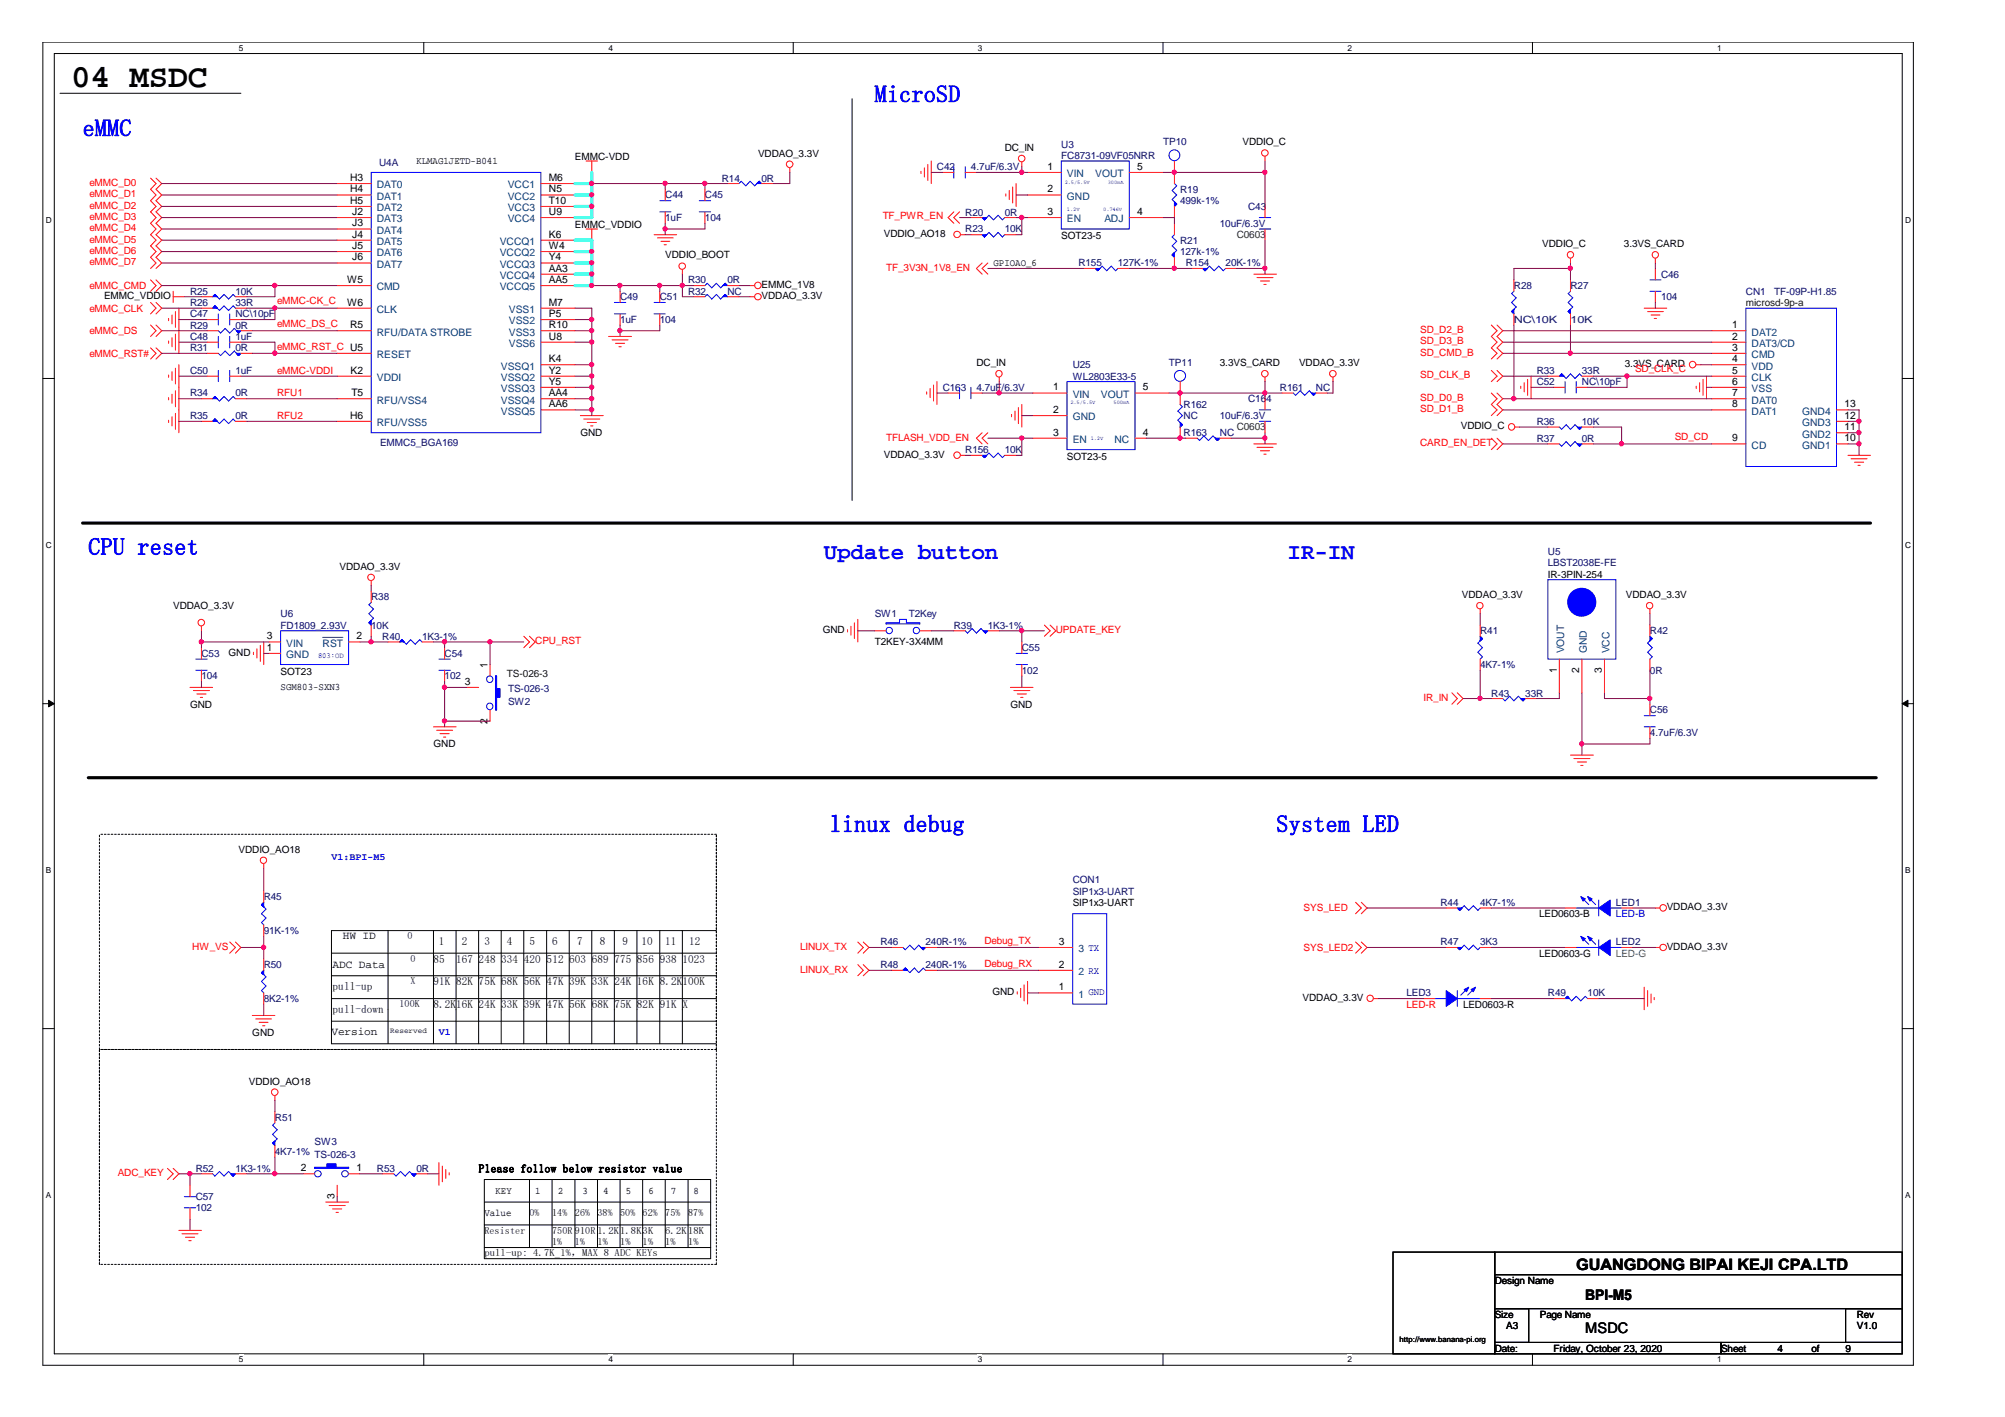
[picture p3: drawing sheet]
<svg xmlns="http://www.w3.org/2000/svg" width="297mm" height="210mm" viewBox="0 0 297 210" stroke-linecap="round" stroke-linejoin="round" font-family="sans-serif">
<defs><g id="words">
<text font-size="4.8" x="10.5" y="12.8">04 MSDC</text>
<g font-size="3.5" fill="#00f">
<text x="129.6" y="15.1">MicroSD</text>
<text x="12.2" y="20.2">eMMC</text>
<text x="13.1" y="82.2">CPU reset</text>
<text x="122.9" y="123.2">linux debug</text>
<text x="189.1" y="123.2">System LED</text>
</g>
<g font-size="3.3" fill="#00f">
<text x="122" y="82.8">Update button</text>
<text x="190.8" y="82.8">IR-IN</text>
</g>
<text font-size="2.3" x="233.5" y="188.1">GUANGDONG BIPAI KEJI CPA.LTD</text>
<g font-size="2.2">
<text x="234.9" y="197.5">MSDC</text>
<text x="234.9" y="192.5">BPI-M5</text>
</g>
<g font-size="1.7">
<text x="49.3" y="143.4">ADC Data</text>
<text x="50.8" y="139.2">HW ID</text>
<text x="64.2" y="142.6">85</text>
<text x="65" y="140">1</text>
<text x="67.6" y="142.6">167</text>
<text x="68.4" y="140">2</text>
<text x="70.9" y="142.6">248</text>
<text x="71.8" y="140">3</text>
<text x="74.3" y="142.6">334</text>
<text x="75.1" y="140">4</text>
<text x="77.6" y="142.6">420</text>
<text x="78.4" y="140">5</text>
<text x="81" y="142.6">512</text>
<text x="81.8" y="140">6</text>
<text x="84.3" y="142.6">603</text>
<text x="85.5" y="140">7</text>
<text x="87.7" y="142.6">689</text>
<text x="88.9" y="140">8</text>
<text x="91" y="142.6">775</text>
<text x="92.2" y="140">9</text>
<text x="94.4" y="142.6">856</text>
<text x="95" y="140">10</text>
<text x="97.7" y="142.6">938</text>
<text x="98.6" y="140">11</text>
<text x="101.1" y="142.6">1023</text>
<text x="102.1" y="140">12</text>
<text x="49.3" y="146.7">pull-up</text>
<text x="64.2" y="149.4">8.2K16K 24K 33K 39K 47K 56K 68K 75K 82K 91K X</text>
<text x="64.2" y="146">91K 82K 75K 68K 56K 47K 39K 33K 24K 16K 8.2K100K</text>
<text x="49.1" y="153.3">Version</text>
<text x="49.3" y="150">pull-down</text>
<text x="70.9" y="173.7">Please follow below resistor value</text>
</g>
<g font-size="1.5">
<text x="85.2" y="23.7">EMMC-VDD</text>
<text x="112.3" y="23.2">VDDAO_3.3V</text>
<text x="148.8" y="22.4">DC_IN</text>
<text x="184.1" y="21.5">VDDIO_C</text>
<text x="51.9" y="26.8">H3</text>
<text x="51.9" y="28.5">H4</text>
<text x="61.7" y="24.2">KLMAG1JETD-B041</text>
<text x="81.3" y="26.8">M6</text>
<text x="81.3" y="28.5">N5</text>
<text x="155.2" y="25.2">1</text>
<text x="155.2" y="28.5">2</text>
<text x="168.5" y="25.2">5</text>
<text x="51.9" y="30.2">H5</text>
<text x="52.2" y="31.8">J2</text>
<text x="52.2" y="33.5">J3</text>
<text x="52.2" y="35.2">J4</text>
<text x="81.3" y="35.2">K6</text>
<text x="81.3" y="30.2">T10</text>
<text x="81.3" y="31.8">U9</text>
<text x="85.2" y="33.8">EMMC_VDDIO</text>
<text x="130.9" y="35.1">VDDIO_AO18</text>
<text x="155.2" y="31.8">3</text>
<text x="157.2" y="35.4">SOT23-5</text>
<text x="168.5" y="31.8">4</text>
<text x="51.4" y="41.9">W5</text>
<text x="52.2" y="36.9">J5</text>
<text x="52.2" y="38.6">J6</text>
<text x="81.3" y="36.9">W4</text>
<text x="81.3" y="38.6">Y4</text>
<text x="81.3" y="40.2">AA3</text>
<text x="81.3" y="41.9">AA5</text>
<text x="98.6" y="38.3">VDDIO_BOOT</text>
<text x="147.2" y="39.3">GPIOAO_6</text>
<text x="228.5" y="36.6">VDDIO_C</text>
<text x="240.6" y="36.6">3.3VS_CARD</text>
<text x="15.4" y="44.3">EMMC_VDDIO</text>
<text x="51.4" y="45.3">W6</text>
<text x="81.3" y="45.3">M7</text>
<text x="81.3" y="47">P5</text>
<text x="112.8" y="42.6">EMMC_1V8</text>
<text x="112.8" y="44.3">VDDAO_3.3V</text>
<text x="51.9" y="48.6">R5</text>
<text x="81.3" y="53.7">K4</text>
<text x="81.3" y="48.6">R10</text>
<text x="81.3" y="50.3">U8</text>
<text x="256.6" y="48.6">1</text>
<text x="256.6" y="50.3">2</text>
<text x="256.6" y="52">3</text>
<text x="256.6" y="53.7">4</text>
<text x="51.9" y="55.3">K2</text>
<text x="52.1" y="58.7">T5</text>
<text x="81.3" y="55.3">Y2</text>
<text x="81.3" y="57">Y5</text>
<text x="81.3" y="58.7">AA4</text>
<text x="144.7" y="54.2">DC_IN</text>
<text x="156" y="57.8">1</text>
<text x="169.3" y="57.8">5</text>
<text x="180.7" y="54.2">3.3VS_CARD</text>
<text x="192.4" y="54.2">VDDAO_3.3V</text>
<text x="240.7" y="54.4">3.3VS_CARD</text>
<text x="256.6" y="55.3">5</text>
<text x="256.6" y="57">6</text>
<text x="256.6" y="58.7">7</text>
<text x="51.9" y="62">H6</text>
<text x="81.3" y="60.3">AA6</text>
<text x="86" y="64.6">GND</text>
<text x="156" y="61.2">2</text>
<text x="156" y="64.5">3</text>
<text x="169.3" y="64.5">4</text>
<text x="216.4" y="63.6">VDDIO_C</text>
<text x="256.6" y="60.3">8</text>
<text x="256.6" y="65.4">9</text>
<text x="273.3" y="65.4">10</text>
<text x="273.3" y="63.7">11</text>
<text x="273.3" y="62">12</text>
<text x="273.3" y="60.3">13</text>
<text x="130.9" y="67.8">VDDAO_3.3V</text>
<text x="158.1" y="68.1">SOT23-5</text>
<text x="50.3" y="84.4">VDDAO_3.3V</text>
<text x="216.6" y="88.6">VDDAO_3.3V</text>
<text x="229.3" y="85.6">IR-3PIN-254</text>
<text x="240.9" y="88.6">VDDAO_3.3V</text>
<text x="25.7" y="90.3">VDDAO_3.3V</text>
<text x="39.5" y="94.7">3</text>
<text x="52.8" y="94.7">2</text>
<text x="121.9" y="93.8">GND</text>
<text x="129.6" y="95.6">T2KEY-3X4MM</text>
<text x="33.9" y="97.1">GND</text>
<text x="39.5" y="96.4">1</text>
<text x="41.6" y="100">SOT23</text>
<text x="68.9" y="101.4">3</text>
<text x="72.2" y="98.9" transform="rotate(-90 72.2 98.9)">1</text>
<text x="230.6" y="99.7" transform="rotate(-90 230.6 99.7)">1</text>
<text x="234" y="99.7" transform="rotate(-90 234 99.7)">2</text>
<text x="237.3" y="99.7" transform="rotate(-90 237.3 99.7)">3</text>
<text x="28.2" y="104.8">GND</text>
<text x="41.6" y="102.2">SGM803-SXN3</text>
<text x="72.2" y="107.2" transform="rotate(-90 72.2 107.2)">2</text>
<text x="149.7" y="104.8">GND</text>
<text x="64.2" y="110.7">GND</text>
<text x="35.3" y="126.3">VDDIO_AO18</text>
<text x="158.9" y="134.2">SIP1x3-UART</text>
<text x="228" y="135.9">LED0603-B</text>
<text x="246.9" y="134.8">VDDAO_3.3V</text>
<text x="60.4" y="139.1">0</text>
<text x="60.8" y="142.5">0</text>
<text x="156.9" y="143.4">2</text>
<text x="156.9" y="140">3</text>
<text x="228" y="141.7">LED0603-G</text>
<text x="246.9" y="140.7">VDDAO_3.3V</text>
<text x="59.2" y="149.2">100K</text>
<text x="60.8" y="145.8">X</text>
<text x="147" y="147.4">GND</text>
<text x="156.9" y="146.7">1</text>
<text x="193" y="148.3">VDDAO_3.3V</text>
<text x="216.7" y="149.3">LED0603-R</text>
<text x="37.4" y="153.5">GND</text>
<text x="36.9" y="160.7">VDDIO_AO18</text>
<text x="44.6" y="173.5">2</text>
<text x="52.8" y="173.5">1</text>
<text x="49.6" y="177.6" transform="rotate(-90 49.6 177.6)">3</text>
<text x="73.4" y="176.8">KEY</text>
<text x="79.3" y="176.8">1</text>
<text x="82.6" y="176.8">2</text>
<text x="86.3" y="176.8">3</text>
<text x="89.4" y="176.8">4</text>
<text x="92.7" y="176.8">5</text>
<text x="96.1" y="176.8">6</text>
<text x="99.4" y="176.8">7</text>
<text x="102.7" y="176.8">8</text>
<text x="71.8" y="182.7">Resister</text>
<text x="71.8" y="180.1">Value</text>
<text x="78.4" y="180.2">0%</text>
<text x="81.8" y="180.2">14%</text>
<text x="81.8" y="182.7">750R</text>
<text x="81.8" y="184.4">1%</text>
<text x="85.2" y="182.7">910R</text>
<text x="85.2" y="184.4">1%</text>
<text x="85.2" y="180.2">26%</text>
<text x="88.5" y="182.7">1.2K</text>
<text x="88.5" y="184.4">1%</text>
<text x="88.5" y="180.2">38%</text>
<text x="91.9" y="180.2">50%</text>
<text x="91.9" y="182.7">1.8K</text>
<text x="91.9" y="184.4">1%</text>
<text x="95.2" y="182.7">3K</text>
<text x="95.2" y="184.4">1%</text>
<text x="95.2" y="180.2">62%</text>
<text x="98.6" y="182.7">6.2K</text>
<text x="98.6" y="184.4">1%</text>
<text x="98.6" y="180.2">75%</text>
<text x="101.9" y="180.2">87%</text>
<text x="101.9" y="182.7">18K</text>
<text x="101.9" y="184.4">1%</text>
<text x="71.8" y="186.1">pull-up: 4.7K_1%，MAX 8 ADC KEYs</text>
<text x="221.4" y="190.2">Design Name</text>
<text x="221.4" y="195.2">Size</text>
<text x="223.1" y="196.9">A3</text>
<text x="228.1" y="195.2">Page Name</text>
<text x="275.1" y="195.2">Rev</text>
<text x="275.1" y="196.9">V1.0</text>
<text x="221.4" y="200.2">Date:</text>
<text x="230.2" y="200.2">Friday, October 23, 2020</text>
<text x="255" y="200.2">Sheet</text>
<text x="263.4" y="200.2">4</text>
<text x="268.4" y="200.2">of</text>
<text x="273.4" y="200.2">9</text>
</g>
<g font-size="1.5" fill="#000080">
<text x="157.2" y="21.9">U3</text>
<text x="157.2" y="23.6">FC8731-09VF05NRR</text>
<text x="172.3" y="21.5">TP10</text>
<text x="56.2" y="24.5">U4A</text>
<text x="98.6" y="29.4">C44</text>
<text x="104.4" y="29.4">C45</text>
<text x="106.9" y="26.9">R14</text>
<text x="112.8" y="26.9">0R</text>
<text x="138.8" y="25.2">C42</text>
<text x="143.8" y="25.2">4.7uF/6.3V</text>
<text x="174.8" y="28.5">R19</text>
<text x="98.6" y="32.7">1uF</text>
<text x="104.4" y="32.7">104</text>
<text x="143" y="31.9">R20</text>
<text x="143" y="34.4">R23</text>
<text x="148.8" y="31.9">0R</text>
<text x="148.8" y="34.4">10K</text>
<text x="174.8" y="30.2">499k-1%</text>
<text x="180.7" y="33.6">10uF/6.3V</text>
<text x="184.9" y="31.1">C43</text>
<text x="101.9" y="42">R30</text>
<text x="107.8" y="42">0R</text>
<text x="159.8" y="39.5">R155</text>
<text x="165.6" y="39.5">127K-1%</text>
<text x="174.8" y="36.1">R21</text>
<text x="174.8" y="37.8">127k-1%</text>
<text x="175.7" y="39.5">R154</text>
<text x="181.6" y="39.5">20K-1%</text>
<text x="246.1" y="41.1">C46</text>
<text x="28.2" y="47">C47</text>
<text x="28.2" y="45.3">R26</text>
<text x="28.2" y="43.7">R25</text>
<text x="34.9" y="47">NC\10pF</text>
<text x="34.9" y="45.3">33R</text>
<text x="34.9" y="43.7">10K</text>
<text x="91.9" y="44.5">C49</text>
<text x="91.9" y="47.9">1uF</text>
<text x="97.7" y="44.5">C51</text>
<text x="97.7" y="47.9">104</text>
<text x="101.9" y="43.7">R32</text>
<text x="107.8" y="43.7">NC</text>
<text x="224.3" y="42.8">R28</text>
<text x="224.3" y="47.9">NC\10K</text>
<text x="232.7" y="42.8">R27</text>
<text x="232.7" y="47.9">10K</text>
<text x="246.1" y="44.5">104</text>
<text x="258.7" y="43.7">CN1</text>
<text x="262.8" y="43.7">TF-09P-H1.85</text>
<text x="28.2" y="48.7">R29</text>
<text x="28.2" y="52">R31</text>
<text x="28.2" y="50.3">C48</text>
<text x="34.9" y="48.7">0R</text>
<text x="34.9" y="52">0R</text>
<text x="34.9" y="50.3">1uF</text>
<text x="28.2" y="55.4">C50</text>
<text x="28.2" y="58.7">R34</text>
<text x="34.9" y="55.4">1uF</text>
<text x="34.9" y="58.7">0R</text>
<text x="139.7" y="57.9">C163</text>
<text x="144.7" y="57.9">4.7uF/6.3V</text>
<text x="158.9" y="54.5">U25</text>
<text x="158.9" y="56.2">WL2803E33-5</text>
<text x="173.2" y="54.2">TP11</text>
<text x="184.9" y="59.6">C164</text>
<text x="189.6" y="57.9">R161</text>
<text x="194.9" y="57.9">NC</text>
<text x="227.7" y="57.1">C52</text>
<text x="227.7" y="55.4">R33</text>
<text x="234.4" y="57.1">NC\10pF</text>
<text x="234.4" y="55.4">33R</text>
<text x="28.2" y="62.1">R35</text>
<text x="34.9" y="62.1">0R</text>
<text x="175.3" y="60.4">R162</text>
<text x="175.3" y="62.1">NC</text>
<text x="175.3" y="64.6">R163</text>
<text x="180.7" y="62.1">10uF/6.3V</text>
<text x="180.7" y="64.6">NC</text>
<text x="227.7" y="62.9">R36</text>
<text x="227.7" y="65.5">R37</text>
<text x="234.4" y="62.9">10K</text>
<text x="234.4" y="65.5">0R</text>
<text x="56.3" y="66.1">EMMC5_BGA169</text>
<text x="143" y="67.1">R156</text>
<text x="148.8" y="67.1">10K</text>
<text x="229.3" y="82.2">U5</text>
<text x="229.3" y="83.9">LBST2038E-FE</text>
<text x="55" y="88.9">R38</text>
<text x="41.6" y="91.4">U6</text>
<text x="41.6" y="93.1">FD1809_2.93V</text>
<text x="55" y="93.1">10K</text>
<text x="56.6" y="94.8">R40</text>
<text x="62.5" y="94.8">1K3-1%</text>
<text x="129.6" y="91.4">SW1</text>
<text x="134.6" y="91.4">T2Key</text>
<text x="141.3" y="93.1">R39</text>
<text x="146.3" y="93.1">1K3-1%</text>
<text x="219.3" y="94">R41</text>
<text x="244.4" y="94">R42</text>
<text x="29.8" y="97.3">C53</text>
<text x="29.8" y="100.6">104</text>
<text x="65.9" y="97.3">C54</text>
<text x="65.9" y="100.6">102</text>
<text x="151.4" y="96.4">C55</text>
<text x="151.4" y="99.8">102</text>
<text x="219.3" y="99">4K7-1%</text>
<text x="244.4" y="99.8">0R</text>
<text x="75.3" y="104.5">SW2</text>
<text x="75.3" y="102.5">TS-026-3</text>
<text x="220.9" y="103.2">R43</text>
<text x="226" y="103.2">33R</text>
<text x="244.4" y="105.7">C56</text>
<text x="244.4" y="109">4.7uF/6.3V</text>
<text x="158.9" y="130.8">CON1</text>
<text x="39.1" y="133.3">R45</text>
<text x="158.9" y="132.5">SIP1x3-UART</text>
<text x="213.4" y="134.2">R44</text>
<text x="219.3" y="134.2">4K7-1%</text>
<text x="239.4" y="134.2">LED1</text>
<text x="39.1" y="138.4">91K-1%</text>
<text x="39.1" y="143.4">R50</text>
<text x="130.4" y="143.4">R48</text>
<text x="130.4" y="140.1">R46</text>
<text x="137.1" y="143.4">240R-1%</text>
<text x="137.1" y="140.1">240R-1%</text>
<text x="213.4" y="140.1">R47</text>
<text x="219.3" y="140.1">3K3</text>
<text x="239.4" y="140.1">LED2</text>
<text x="39.1" y="148.4">8K2-1%</text>
<text x="208.4" y="147.6">LED3</text>
<text x="229.3" y="147.6">R49</text>
<text x="235.2" y="147.6">10K</text>
<text x="40.7" y="166">R51</text>
<text x="29" y="173.6">R52</text>
<text x="34.9" y="173.6">1K3-1%</text>
<text x="40.7" y="171">4K7-1%</text>
<text x="46.6" y="169.6">SW3</text>
<text x="46.6" y="171.5">TS-026-3</text>
<text x="55.8" y="173.6">R53</text>
<text x="61.7" y="173.6">0R</text>
<text x="29" y="177.8">C57</text>
<text x="29" y="179.4">102</text>
</g>
<g font-size="1.5" fill="#f00">
<text x="13.3" y="27.6">eMMC_D0</text>
<text x="13.3" y="29.2">eMMC_D1</text>
<text x="13.3" y="30.9">eMMC_D2</text>
<text x="13.3" y="32.6">eMMC_D3</text>
<text x="13.3" y="34.3">eMMC_D4</text>
<text x="13.3" y="36">eMMC_D5</text>
<text x="130.8" y="32.4">TF_PWR_EN</text>
<text x="13.3" y="37.6">eMMC_D6</text>
<text x="13.3" y="39.3">eMMC_D7</text>
<text x="131.3" y="40.1">TF_3V3N_1V8_EN</text>
<text x="13.3" y="46.2">eMMC_CLK</text>
<text x="13.3" y="42.8">eMMC_CMD</text>
<text x="41.1" y="45.1">eMMC-CK_C</text>
<text x="13.3" y="49.5">eMMC_DS</text>
<text x="13.3" y="52.9">eMMC_RST#</text>
<text x="41.1" y="48.4">eMMC_DS_C</text>
<text x="41.1" y="51.8">eMMC_RST_C U5</text>
<text x="210.4" y="49.3">SD_D2_B</text>
<text x="210.4" y="51">SD_D3_B</text>
<text x="210.4" y="52.7">SD_CMD_B</text>
<text x="41.1" y="55.4">eMMC-VDDI</text>
<text x="41.1" y="58.7">RFU1</text>
<text x="210.4" y="56.1">SD_CLK_B</text>
<text x="210.4" y="59.4">SD_D0_B</text>
<text x="242.2" y="55.2">SD_CLK_C</text>
<text x="41.1" y="62.1">RFU2</text>
<text x="131.3" y="65.3">TFLASH_VDD_EN</text>
<text x="210.4" y="61.1">SD_D1_B</text>
<text x="248.1" y="65.2">SD_CD</text>
<text x="210.4" y="66.1">CARD_EN_DET</text>
<text x="79.3" y="95.4">CPU_RST</text>
<text x="156.4" y="93.8">UPDATE_KEY</text>
<text x="210.9" y="103.8">IR_IN</text>
<text x="193.1" y="135">SYS_LED</text>
<text x="28.5" y="140.7">HW_VS</text>
<text x="118.5" y="140.7">LINUX_TX</text>
<text x="145.8" y="139.8">Debug_TX</text>
<text x="145.8" y="143.2">Debug_RX</text>
<text x="193.1" y="140.9">SYS_LED2</text>
<text x="118.5" y="144.1">LINUX_RX</text>
<text x="208.4" y="149.3">LED-R</text>
<text x="17.4" y="174.3">ADC_KEY</text>
</g>
<g font-size="1.5" fill="#004080">
<text x="55.8" y="27.9">DAT0</text>
<text x="55.8" y="29.6">DAT1</text>
<text x="75.2" y="27.9">VCC1</text>
<text x="75.2" y="29.6">VCC2</text>
<text x="158.1" y="26.3">VIN</text>
<text x="158.1" y="29.6">GND</text>
<text x="162.3" y="26.3">VOUT</text>
<text x="55.8" y="31.3">DAT2</text>
<text x="55.8" y="32.9">DAT3</text>
<text x="55.8" y="34.6">DAT4</text>
<text x="75.2" y="31.3">VCC3</text>
<text x="75.2" y="32.9">VCC4</text>
<text x="158.1" y="32.9">EN</text>
<text x="163.6" y="32.9">ADJ</text>
<text x="55.8" y="36.3">DAT5</text>
<text x="55.8" y="38">DAT6</text>
<text x="55.8" y="39.7">DAT7</text>
<text x="74" y="36.3">VCCQ1</text>
<text x="74" y="38">VCCQ2</text>
<text x="74" y="39.7">VCCQ3</text>
<text x="74" y="41.3">VCCQ4</text>
<text x="55.8" y="43">CMD</text>
<text x="55.8" y="46.4">CLK</text>
<text x="74" y="43">VCCQ5</text>
<text x="75.4" y="46.4">VSS1</text>
<text x="55.8" y="49.7">RFU/DATA STROBE</text>
<text x="55.8" y="53.1">RESET</text>
<text x="75.4" y="48.1">VSS2</text>
<text x="75.4" y="49.7">VSS3</text>
<text x="75.4" y="51.4">VSS6</text>
<text x="259.5" y="49.7">DAT2</text>
<text x="259.5" y="51.4">DAT3/CD</text>
<text x="259.5" y="53.1">CMD</text>
<text x="55.8" y="56.4">VDDI</text>
<text x="55.8" y="59.8">RFU/VSS4</text>
<text x="74.2" y="54.8">VSSQ1</text>
<text x="74.2" y="56.4">VSSQ2</text>
<text x="74.2" y="58.1">VSSQ3</text>
<text x="74.2" y="59.8">VSSQ4</text>
<text x="158.9" y="58.9">VIN</text>
<text x="163.1" y="58.9">VOUT</text>
<text x="259.5" y="54.8">VDD</text>
<text x="259.5" y="56.4">CLK</text>
<text x="259.5" y="58.1">VSS</text>
<text x="259.5" y="59.8">DAT0</text>
<text x="55.8" y="63.1">RFU/VSS5</text>
<text x="74.2" y="61.4">VSSQ5</text>
<text x="158.9" y="62.3">GND</text>
<text x="158.9" y="65.6">EN</text>
<text x="165.1" y="65.6">NC</text>
<text x="259.5" y="61.4">DAT1</text>
<text x="267" y="64.8">GND2</text>
<text x="267" y="63.1">GND3</text>
<text x="267" y="61.4">GND4</text>
<text x="259.5" y="66.5">CD</text>
<text x="267" y="66.5">GND1</text>
<text x="42.4" y="95.8">VIN</text>
<text x="47.8" y="95.8">RST</text>
<text x="42.4" y="97.5">GND</text>
<text x="231.7" y="96.8" transform="rotate(-90 231.7 96.8)">VOUT</text>
<text x="235.1" y="96.8" transform="rotate(-90 235.1 96.8)">GND</text>
<text x="238.4" y="96.8" transform="rotate(-90 238.4 96.8)">VCC</text>
<text x="159.8" y="141.1">3 TX</text>
<text x="159.8" y="147.8">1 GND</text>
<text x="159.8" y="144.5">2 RX</text>
</g>
<g font-size="1.5" fill="#008000">
<text x="183.2" y="35.3">C0603</text>
<text x="183.2" y="63.8">C0603</text>
</g>
<g font-size="1.5" fill="#004000">
<text x="258.7" y="45.3">microsd-9p-a</text>
<text x="75.1" y="100.3">TS-026-3</text>
</g>
<g font-size="1.5" fill="#00f">
<text x="49.1" y="127.4">V1:BPI-M5</text>
<text x="239.4" y="135.9">LED-B</text>
<text x="65" y="153.3">V1</text>
</g>
<text font-size="1.5" fill="#0f0" x="239.4" y="141.7">LED-G</text>
<g font-size="1.2">
<text x="35.4" y="7.5">5</text>
<text x="90.1" y="7.5">4</text>
<text x="144.9" y="7.5">3</text>
<text x="199.6" y="7.5">2</text>
<text x="254.4" y="7.5">1</text>
<text x="6.8" y="33.1">D</text>
<text x="282.2" y="33.1">D</text>
<text x="6.8" y="81.2">C</text>
<text x="282.2" y="81.2">C</text>
<text x="6.8" y="129.4">B</text>
<text x="282.2" y="129.4">B</text>
<text x="6.8" y="177.5">A</text>
<text x="282.2" y="177.5">A</text>
<text x="35.4" y="201.8">5</text>
<text x="90.1" y="201.8">4</text>
<text x="144.9" y="201.8">3</text>
<text x="199.6" y="201.8">2</text>
<text x="254.4" y="201.8">1</text>
</g>
<text font-size="1.1" fill="#00f" x="47.1" y="97.4">803:OD</text>
<g font-size="1.1">
<text x="57.8" y="153.1">Reserved</text>
<text x="207.3" y="198.8">http://www.banana-pi.org</text>
</g>
<g font-size=".8" fill="#00f">
<text x="157.7" y="27.2">2.5/5.5V</text>
<text x="164.1" y="27.2">300mA</text>
<text x="158.1" y="31.3">1.2V</text>
<text x="163.4" y="31.3">0.746V</text>
<text x="158.6" y="59.9">2.5/5.5V</text>
<text x="165" y="59.9">500mA</text>
<text x="161.6" y="65.2">1.2V</text>
</g>
</g></defs>
<path d="M6.3 6.2h277.2v196h-277.2zM8 7.9h273.8v192.6h-273.8z" fill="none" stroke="#000" stroke-width=".15"/>
<g fill="#fff">
<path d="M35.4 6.4h.6v1.4h-.6z"/>
<path d="M35.4 200.7h.6v1.4h-.6z"/>
</g>
<path d="M62.8 6.2v1.7M62.8 200.5v1.7" fill="none" stroke="#000" stroke-width=".15"/>
<g fill="#fff">
<path d="M90.1 6.4h.7v1.4h-.7z"/>
<path d="M90.1 200.7h.7v1.4h-.7z"/>
</g>
<path d="M117.5 6.2v1.7M117.5 200.5v1.7" fill="none" stroke="#000" stroke-width=".15"/>
<g fill="#fff">
<path d="M144.9 6.4h.6v1.4h-.6z"/>
<path d="M144.9 200.7h.6v1.4h-.6z"/>
</g>
<path d="M172.3 6.2v1.7M172.3 200.5v1.7" fill="none" stroke="#000" stroke-width=".15"/>
<g fill="#fff">
<path d="M199.6 6.4h.7v1.4h-.7z"/>
<path d="M199.6 200.7h.7v1.4h-.7z"/>
</g>
<path d="M227 6.2v1.7M227 200.5v1.7" fill="none" stroke="#000" stroke-width=".15"/>
<g fill="#fff">
<path d="M254.4 6.4h.6v1.4h-.6z"/>
<path d="M254.4 200.7h.6v1.4h-.6z"/>
<path d="M6.8 31.9h.8v1.4h-.8z"/>
<path d="M282.2 31.9h.9v1.4h-.9z"/>
<path d="M6.8 80.1h.8v1.4h-.8z"/>
<path d="M282.2 80.1h.9v1.4h-.9z"/>
</g>
<path d="M6.3 56.1h1.7M281.8 56.1h1.7" fill="none" stroke="#000" stroke-width=".15"/>
<g fill="#fff">
<path d="M6.8 128.2h.7v1.4h-.7z"/>
<path d="M282.2 128.2h.8v1.4h-.8z"/>
</g>
<path d="M6.3 104.2h1.7M281.8 104.2h1.7" fill="none" stroke="#000" stroke-width=".15"/>
<g fill="#000" stroke="#000" stroke-width=".15">
<path d="M7.2 103.7l.8 .5-.8 .5z" fill-rule="evenodd"/>
<path d="M281.8 104.2l.9-.5v1z" fill-rule="evenodd"/>
</g>
<g fill="#fff">
<path d="M6.8 176.4h.7v1.4h-.7z"/>
<path d="M282.2 176.4h.8v1.4h-.8z"/>
</g>
<g fill="none" stroke="#000" stroke-width=".15">
<path d="M8.9 13.8h26.8M126.2 14.6v59.5M57.5 137.9v16.7M64.2 137.9v16.7M67.6 137.9v16.7M70.9 137.9v16.7M74.3 137.9v16.7M77.6 137.9v16.7M81 137.9v16.7M84.3 137.9v16.7M87.7 137.9v16.7M91 137.9v16.7"/>
<path d="M94.4 137.9v16.7M97.7 137.9v16.7M101.1 137.9v16.7M106.1 137.9h-57v16.7h57M6.3 152.4h1.7M49.1 141.2h57M49.1 144.5h57M49.1 147.9h57M49.1 151.3h57M281.8 152.4h1.7M71.8 174.7h33.5v11.8h-33.5zM71.8 178.1h33.5"/>
<path d="M78.4 174.7v10.1M81.8 174.7v10.1M85.2 174.7v10.1M88.5 174.7v10.1M91.9 174.7v10.1M95.2 174.7v10.1M98.6 174.7v10.1M101.9 174.7v10.1M71.8 181.5h33.5M71.8 184.8h33.5M206.4 185.5h15v15h-15zM221.4 185.5h60.4v3.3h-60.4z"/>
<path d="M221.4 188.8h60.4v5.1h-60.4zM221.4 193.9h5.1v5h-5.1zM221.4 198.9h33.6v1.6h-33.6zM255 198.9h26.8v1.6h-26.8zM273.4 193.9h8.4v5h-8.4z"/>
</g>
<path d="M106.1 123.6h-91.4M14.7 155.5v-31.9M93.6 155.5h-78.9M106.1 155.5h-91.4M106.1 155.5v-31.9M14.7 187.3v-31.8M106.1 187.3v-31.8M106.1 187.3h-91.4" fill="none" stroke="#000" stroke-width=".15" stroke-dasharray=".3 .3"/>
<path d="M12.2 77.5h264.9M13.1 115.2h264.9" fill="none" stroke="#000" stroke-width=".47"/>
<g fill="none" stroke="#f00" stroke-width=".15">
<path d="M22.3 26.4l.8 .8-.8 .8 .8 .9-.8 .8 .8 .9-.8 .8 .8 .8-.8 .9 .8 .8-.8 .9 .8 .8-.8 .8 .8 .9-.8 .8 .8 .9-.8 .8M23.1 26.4l.9 .8-.9 .8 .9 .9-.9 .8 .9 .9-.9 .8 .9 .8-.9 .9 .9 .8-.9 .9 .9 .8-.9 .8 .9 .9-.9 .8 .9 .9-.9 .8M50 33.9h5M50 28.9h5M50 32.2h5M50 27.2h5M50 30.6h5M50 35.6h5M50 37.3h5M50 39h5M80.1 28.9h5.1M80.1 32.2h5.1"/>
<path d="M80.1 27.2h5.1M80.1 30.6h5.1M80.1 35.6h5.1M80.1 37.3h5.1M80.1 39h5.1M86.8 23.8h1.7M86.8 33.9h1.7M87.7 23.8v1.7M87.7 33.9v1.7M96.9 34.8h3.3M97.4 35.2h2.3M97.9 35.7h1.3"/>
<path d="M98.4 36.3h.3M98.6 28v1.7M98.6 31.4v1.7M101.1 39.9v.7M104.4 28v1.7M104.4 31.4v1.7M107.8 27.2h1.7M112.8 27.2h1.7M117 24.9v.6M136.4 25.4v.3M136.9 24.9v1.3M137.5 24.4v2.3"/>
<path d="M138 23.8v3.4M139.7 25.5h1.6M141.3 31.4l-.8 .8 .8 .9M142.2 31.4l-.9 .8 .9 .9M142.3 34.8h.7M143 25.5h1.7M143.8 34.8h1.7M143.8 32.2h1.7M145.5 39l-.8 .8 .8 .8M146.3 39l-.8 .8 .8 .8M148.8 34.8h1.7M148.8 32.2h1.7"/>
<path d="M149 28.7v.4M149.5 28.2v1.4M150 27.7v2.4M150.5 27.2v3.4M151.4 24v.7M152.2 25.5h5M152.2 28.9h5M152.2 32.2h5M160.6 39.8h1.7M165.6 39.8h1.7M167.3 25.5h5M167.3 32.2h5"/>
<path d="M174 23.8v3.4M174 30.6v1.6M174 33.1v1.7M174 38.1v1.7M176.5 39.8h1.7M181.6 39.8h1.6M187.4 23.2v.6M187.4 30.6v1.6M187.4 33.9v1.7M232.7 38.3v.7M245.2 38.3v.7M245.2 39.8v1.7"/>
<path d="M22.3 44.8l.8 .8-.8 .9M22.3 48.1l.8 .9-.8 .8M22.3 51.5l.8 .8-.8 .9M22.3 41.5l.8 .8-.8 .9M23.1 44.8l.9 .8-.9 .9M23.1 48.1l.9 .9-.9 .8M23.1 51.5l.9 .8-.9 .9M23.1 41.5l.9 .8-.9 .9M25 47.2v.3M25 50.5v.4M25 55.6v.3M25 58.9v.3"/>
<path d="M25.5 46.7v1.3M25.5 50v1.4M25.5 55v1.4M25.5 58.4v1.3M25.7 44h1.6M25.7 43.2v1.6M26 46.2v2.3M26 49.5v2.4M26 54.5v2.4M26 57.9v2.4M26.5 45.6v6.7M26.5 54v10.1"/>
<path d="M29.8 44h1.7M29.8 45.6h1.7M29.8 59.1h1.7M30.7 47.3h1.6M30.7 49h1.6M30.7 55.7h1.6M30.7 52.3h1.6M30.7 50.7h1.6M34 47.3h1.7M34 55.7h1.7M34 50.7h1.7M34.9 44h1.6"/>
<path d="M34.9 45.6h1.6M34.9 59.1h1.6M35.7 49h1.7M35.7 52.3h1.7M50 42.3h5M50 45.6h5M50 49h5M50 55.7h5M50 59.1h5M50 52.3h5M80.1 42.3h5.1M80.1 40.6h5.1"/>
<path d="M80.1 54h5.1M80.1 45.6h5.1M80.1 47.3h5.1M80.1 49h5.1M80.1 57.4h5.1M80.1 55.7h5.1M80.1 59.1h5.1M80.1 50.7h5.1M90.2 49.8h3.4M90.7 50.3h2.3M91.2 50.9h1.3M91.7 51.4h.3"/>
<path d="M91.9 43.2v1.6M91.9 46.5v1.6M97.7 43.2v1.6M97.7 46.5v1.6M102.7 44h1.7M102.7 42.3h1.7M107.8 44h1.7M107.8 42.3h1.7M111.1 44h.7M111.1 42.3h.7M137.3 58.1v.3M137.8 57.5v1.4"/>
<path d="M138.3 57v2.4M138.8 56.5v3.4M140.5 58.2h1.7M143.8 58.2h1.7M148 55.9v.6M151.4 59.9v3.4M153 58.2h5.1M168.1 58.2h5.1M174.8 56.5v3.4M185.8 40.6h3.3M186.2 41.1h2.4M186.7 41.6h1.4"/>
<path d="M187.2 42.1h.4M187.4 55.9v.6M187.4 59.1v1.6M189.9 58.2h1.7M194.9 58.2h1.7M197.5 55.9v.6M220.9 48.1l.9 .9-.9 .8 .9 .9-.9 .8 .9 .8-.9 .9M220.9 54.9l.9 .8-.9 .8M220.9 58.2l.9 .9-.9 .8 .9 .8-.9 .9M221.8 48.1l.8 .9-.8 .8 .8 .9-.8 .8 .8 .8-.8 .9M221.8 54.9l.8 .8-.8 .8M221.8 58.2l.8 .9-.8 .8 .8 .8-.8 .9"/>
<path d="M224.3 41.5v1.7M224.3 46.5v1.6M225.3 57.2v.3M225.8 56.7v1.4M226.3 56.2v2.4M226.8 55.7v3.4M229.3 55.7h1.7M230.2 57.4h1.7M232.7 41.5v1.7M232.7 46.5v1.6M233.5 57.4h1.7M234.4 55.7h1.7"/>
<path d="M243.6 45.6h3.3M244.1 46.2h2.3M244.6 46.7h1.3M245.1 47.2h.3M245.2 43.2v1.6M251.3 54h.7M251.3 57.2v.3M251.8 56.7v1.4M252.3 56.2v2.4M252.8 55.7v3.4M253.6 54h5.1M253.6 49h5.1"/>
<path d="M253.6 57.4h5.1M253.6 55.7h5.1M253.6 59.1h5.1M253.6 52.3h5.1M253.6 50.7h5.1M25 62.2v.4M25.5 61.7v1.4M26 61.2v2.4M29.8 62.4h1.7M34.9 62.4h1.6M50 62.4h5M80.1 60.7h5.1"/>
<path d="M86 61.6h3.4M86.5 62.1h2.4M87 62.6h1.3M87.5 63.1h.3M142.3 67.5h.7M143.8 67.5h1.7M145.5 64.1l-.8 .8 .8 .9M146.3 64.1l-.8 .8 .8 .9M148.8 67.5h1.7M149.9 61.4v.3M150.4 60.9v1.3M150.9 60.4v2.4"/>
<path d="M153 61.6h5.1M153 64.9h5.1M168.1 64.9h1.7M174.8 63.3v1.6M175.7 64.9h1.7M180.7 64.9h1.7M185.8 65.8h3.3M186.2 66.3h2.4M186.7 66.8h1.4M187.2 67.3h.4M187.4 62.4v1.7M220.9 64.9l.9 .9-.9 .8"/>
<path d="M221.8 64.9l.8 .9-.8 .8M224.5 63.3h.6M229.3 63.3h1.7M229.3 65.8h1.7M234.4 63.3h1.7M234.4 65.8h1.7M253.6 65.8h5.1M253.6 60.7h5.1M272.1 65.8h1.7M272.1 62.4h1.7M272.1 60.7h1.7M272.1 64.1h1.7"/>
<path d="M273.8 67.5h3.3M274.2 68h2.4M274.7 68.5h1.4M275.3 68.9h.3M29.8 92.8v.6M29.8 95.9v1.7M29.8 99.3v1.7M37.5 96.6v.4M38.1 96.1v1.4M38.6 95.6v2.4M39.1 95.1v3.3M39.9 95.1h1.7"/>
<path d="M39.9 96.8h1.7M51.6 95.1h1.7M55 86v.7M55 87.6v1.7M55 92.6v1.6M57.5 95.1h1.7M62.5 95.1h1.7M65.9 95.9v1.7M65.9 99.3v1.7M72.6 98.4v1.7M77.6 94.2l.8 .9-.8 .8M78.4 94.2l.9 .9-.9 .8"/>
<path d="M125.6 93.3v.3M126.1 92.8v1.3M126.6 92.3v2.3M127.1 91.8v3.3M129.6 93.4h1.7M136.3 93.4h1.7M141.3 93.4h1.7M146.3 93.4h1.7M151.4 95.1v1.7M151.4 98.4v1.7M154.7 92.6l.9 .8-.9 .8M155.6 92.6l.8 .8-.8 .8"/>
<path d="M219.3 90.2v.7M219.3 92.6v1.6M219.3 97.6v1.7M231 97.6v5M234.4 97.6v5M237.7 97.6v5M244.4 90.2v.7M244.4 92.6v1.6M244.4 97.6v1.7M28.2 101.8h3.3M28.7 102.3h2.3M29.2 102.8h1.3"/>
<path d="M29.7 103.3h.3M64.2 107.7h3.4M64.7 108.2h2.4M65.2 108.7h1.3M65.7 109.2h.3M69.2 101.8h1.7M72.6 105.2v1.6M149.7 101.8h3.3M150.2 102.3h2.4M150.7 102.8h1.4M151.2 103.3h.4M215.1 102.6l.8 .9-.8 .8"/>
<path d="M215.9 102.6l.8 .9-.8 .8M220.9 103.5h1.7M226 103.5h1.7M232.7 111.9h3.4M233.2 112.4h2.3M233.7 112.9h1.3M234.2 113.4h.3M244.4 104.3v1.7M244.4 107.7v1.7M34 139.5l.9 .8-.9 .9M34.9 139.5l.8 .8-.8 .9M39.1 127.9v.7"/>
<path d="M39.1 132v1.7M39.1 137v1.7M127.1 139.5l.8 .8-.8 .9M127.9 139.5l.8 .8-.8 .9M200.8 133.7l.9 .8-.9 .9M200.8 139.5l.9 .8-.9 .9M201.7 133.7l.8 .8-.8 .9M201.7 139.5l.8 .8-.8 .9M214.2 134.5h1.7M219.3 134.5h1.6M231.9 134.5h1.6M240.2 134.5h1.7"/>
<path d="M245.2 134.5h.7M37.4 150.4h3.3M37.9 150.9h2.3M38.4 151.4h1.3M38.9 151.9h.3M39.1 142v1.7M39.1 147.1v1.6M127.1 142.9l.8 .8-.8 .8M127.9 142.9l.8 .8-.8 .8M132.1 140.3h1.7M132.1 143.7h1.7M137.1 140.3h1.7"/>
<path d="M137.1 143.7h1.7M150.7 146.9v.3M151.2 146.4v1.4M151.7 145.9v2.4M152.2 145.4v3.3M153.9 140.3h5M153.9 143.7h5M153.9 147.1h5M203.5 147.9h.7M210.9 147.9h1.7M214.2 140.3h1.7M219.3 147.9h1.6"/>
<path d="M219.3 140.3h1.6M230.2 147.9h1.7M231.9 140.3h1.6M235.2 147.9h1.7M240.2 140.3h1.7M243.6 146.2v3.4M244.1 146.7v2.4M244.6 147.2v1.4M245.1 147.8v.3M245.2 140.3h.7M24.8 173.1l.9 .8-.9 .8M25.7 173.1l.8 .8-.8 .8"/>
<path d="M28.2 175.6v1.7M28.2 178.9v1.7M29.8 173.9h1.7M34.9 173.9h1.6M40.7 162.3v.7M40.7 164.7v1.6M40.7 169.7v1.7M44.9 173.9h1.7M48.3 178.1h3.3M48.8 178.6h2.3M49.3 179.1h1.3M49.8 179.6h.3"/>
<path d="M50 175.6v1.7M51.6 173.9h1.7M56.6 173.9h1.7M61.7 173.9h1.7M65 172.2v3.4M65.5 172.7v2.4M66 173.2v1.4M66.5 173.7v.3M26.5 182.3h3.3M27 182.8h2.3M27.5 183.3h1.3M28 183.8h.3"/>
<circle cx="101.1" cy="39.4" r=".48"/>
<circle cx="117" cy="24.3" r=".49"/>
<circle cx="141.8" cy="34.7" r=".48"/>
<circle cx="151.4" cy="23.5" r=".49"/>
<circle cx="187.4" cy="22.7" r=".48"/>
<circle cx="232.6" cy="37.7" r=".48"/>
<circle cx="245.2" cy="37.7" r=".48"/>
<circle cx="112.3" cy="42.3" r=".49"/>
<circle cx="112.3" cy="44" r=".48"/>
<circle cx="148" cy="55.4" r=".48"/>
<circle cx="187.4" cy="55.4" r=".49"/>
<circle cx="197.5" cy="55.4" r=".49"/>
<circle cx="250.8" cy="54" r=".49"/>
<circle cx="141.8" cy="67.4" r=".49"/>
<circle cx="223.9" cy="63.2" r=".48"/>
<circle cx="29.8" cy="92.2" r=".49"/>
<circle cx="55" cy="85.5" r=".48"/>
<circle cx="219.2" cy="89.7" r=".47"/>
<circle cx="244.4" cy="89.7" r=".47"/>
<circle cx="39" cy="127.4" r=".47"/>
<circle cx="246.4" cy="134.5" r=".49"/>
<circle cx="203" cy="147.9" r=".47"/>
<circle cx="246.4" cy="140.3" r=".48"/>
<circle cx="40.7" cy="161.8" r=".49"/>
</g>
<g fill="none" stroke="#00f" stroke-width=".15">
<path d="M55 25.5h25.1v38.6h-25.1zM97.7 31.4h1.7M97.7 29.7h1.7M103.6 31.4h1.7M103.6 29.7h1.7M109.5 27.2l.3-.3 .7 .6 .6-.6 .7 .6 .7-.6 .3 .3M141.3 24.7v1.7M143 24.7v1.7M145.5 32.2l.3 .4 .7-.7 .7 .7 .7-.7 .6 .7 .3-.4M145.5 34.8l.3 .3 .7-.7 .7 .7 .7-.7 .6 .7 .3-.3M157.2 23.8h10.1v10.1h-10.1zM162.3 39.8l.3 .3 .7-.7 .7 .7 .6-.7 .7 .7 .3-.3"/>
<path d="M174 34.8l-.3 .3 .6 .6-.6 .7 .6 .7-.6 .7 .3 .3M174 27.2l.3 .3-.6 .7 .6 .7-.6 .7 .6 .6-.3 .4M178.2 39.8l.3 .3 .7-.7 .7 .7 .7-.7 .6 .7 .4-.3M186.6 33.9h1.7M186.6 32.2h1.7M31.5 45.6l.3-.3 .7 .7 .7-.7 .7 .7 .6-.7 .4 .3M31.5 59.1l.3-.4 .7 .7 .7-.7 .7 .7 .6-.7 .4 .4M31.5 44l.3-.4 .7 .7 .7-.7 .7 .7 .6-.7 .4 .4M32.3 46.5v1.6M32.3 49.8v1.7M32.3 54.9v1.6M32.3 49l.4 .3 .7-.6 .6 .6 .7-.6 .6 .6 .4-.3"/>
<path d="M32.3 52.3l.4 .4 .7-.7 .6 .7 .7-.7 .6 .7 .4-.4M34 46.5v1.6M34 49.8v1.7M34 54.9v1.6M91 46.5h1.7M91 44.8h1.7M96.9 46.5h1.7M96.9 44.8h1.7M104.4 44l.4-.4 .7 .7 .6-.7 .7 .7 .6-.7 .4 .4M104.4 42.3l.4-.3 .7 .6 .6-.6 .7 .6 .6-.6 .4 .3M142.2 57.4v1.7M143.8 57.4v1.7"/>
<path d="M158.1 56.5h10v10.1h-10zM174.8 59.9l.4 .4-.7 .6 .7 .7-.7 .6 .7 .7-.4 .4M191.6 58.2l.3 .4 .7-.7 .7 .7 .7-.7 .6 .7 .3-.4M224.3 43.2l-.4 .3 .7 .6-.7 .7 .7 .7-.7 .7 .4 .3M231 55.7l.4-.3 .6 .7 .7-.7 .6 .7 .7-.7 .4 .3M231.9 56.5v1.7M232.7 43.2l-.4 .3 .7 .6-.7 .7 .7 .7-.7 .7 .4 .3M233.5 56.5v1.7M244.4 41.5h1.7M244.4 43.2h1.7M258.7 45.6h13.4v23.5h-13.4zM31.5 62.4l.3-.3 .7 .7 .7-.7 .7 .7 .6-.7 .4 .3"/>
<path d="M145.5 67.5l.3 .3 .7-.7 .7 .7 .7-.7 .6 .7 .3-.3M177.4 64.9l.3 .3 .7-.6 .6 .6 .7-.6 .7 .6 .3-.3M186.6 62.4h1.7M186.6 60.7h1.7M231 63.3l.4 .3 .6-.7 .7 .7 .6-.7 .7 .7 .4-.3M231 65.8l.4 .3 .6-.7 .7 .7 .6-.7 .7 .7 .4-.3M29 99.3h1.7M29 97.6h1.7M41.6 93.4h10v5h-10zM55 89.3l-.3 .3 .6 .6-.6 .7 .6 .7-.6 .7 .3 .3M59.2 95.1l.3-.3 .7 .6 .6-.6 .7 .6 .7-.6 .3 .3M65 99.3h1.7"/>
<path d="M65 97.6h1.7M131.3 92.3h2v-.5h1v.5h2v.1h-5zM143 93.4l.3 .4 .7-.7 .7 .7 .6-.7 .7 .7 .3-.4M150.5 96.8h1.7M150.5 98.4h1.7M219.3 94.2l.3 .4-.7 .7 .7 .6-.7 .7 .7 .7-.3 .3M229.3 85.9h10.1v11.7h-10.1zM244.4 94.2l.4 .4-.7 .7 .7 .6-.7 .7 .7 .7-.4 .3M73.4 105.2h.2M73.4 100.1h.2M222.6 103.5l.4 .3 .6-.7 .7 .7 .7-.7 .6 .7 .4-.3M243.6 107.7h1.6"/>
<path d="M243.6 106h1.6M39.1 133.7l-.4 .3 .7 .7-.7 .7 .7 .6-.7 .7 .4 .3M158.9 135.4h5.1v13.3h-5.1zM215.9 134.5l.3 .3 .7-.6 .7 .6 .7-.6 .6 .6 .4-.3M233.5 134.5h3.4M234.4 138.9l1 1M234.4 133l1 1M235.4 138.9l1 1M235.4 133l1 1M236.9 133.3v2.4M236.9 139.2v2.3M238.5 134.5h1.7"/>
<path d="M39.1 143.7l-.4 .4 .7 .6-.7 .7 .7 .7-.7 .6 .4 .4M133.8 143.7l.3-.3 .7 .7 .7-.7 .6 .7 .7-.7 .3 .3M133.8 140.3l.3 .4 .7-.7 .7 .7 .6-.7 .7 .7 .3-.4M212.6 147.9h1.6M215.9 140.3l.3 .4 .7-.7 .7 .7 .7-.7 .6 .7 .4-.4M215.9 146.7v2.4M215.9 147.9h3.4M217.4 146.4l-1 1M218.4 146.4l-1 1M231.9 147.9l.3-.3 .6 .7 .7-.7 .7 .7 .7-.7 .3 .3M233.5 140.3h3.4M238.5 140.3h1.7"/>
<path d="M27.3 177.3h1.7M27.3 178.9h1.7M31.5 173.9l.3 .3 .7-.7 .7 .7 .7-.7 .6 .7 .4-.3M40.7 166.3l-.3 .4 .7 .7-.7 .6 .7 .7-.7 .6 .3 .4M46.6 172.9v.2M51.6 172.9v.2M58.3 173.9l.4 .3 .7-.7 .6 .7 .7-.7 .6 .7 .4-.3"/>
<circle cx="174" cy="23" r=".81"/>
<circle cx="174.8" cy="55.7" r=".82"/>
<circle cx="131.7" cy="93.4" r=".47"/>
<circle cx="135.8" cy="93.4" r=".47"/>
<circle cx="72.5" cy="104.6" r=".48"/>
<circle cx="72.5" cy="100.6" r=".48"/>
<circle cx="47.1" cy="173.9" r=".48"/>
<circle cx="51.1" cy="173.9" r=".48"/>
</g>
<g fill="#00f" stroke="#00f" stroke-width=".15">
<path d="M223.9 46.2l.4-.4v.7l-.4-.3 .4-.4z" fill-rule="evenodd"/>
<path d="M233.7 63.3h.7l-.4 .3z" fill-rule="evenodd"/>
<path d="M173.7 37.8l.3-.4v.7l-.3-.3 .3-.4z" fill-rule="evenodd"/>
<path d="M233.7 65.8h.7l-.4 .3z" fill-rule="evenodd"/>
<path d="M236.9 140.3l1.6-1.1v2.3z" fill-rule="evenodd"/>
<path d="M234.2 138.7l.7 .3-.4 .4z" fill-rule="evenodd"/>
<path d="M235.2 138.7l.7 .3-.4 .4z" fill-rule="evenodd"/>
<path d="M215.9 134.5h.7l-.4 .3 .4-.3-.4 .3z" fill-rule="evenodd"/>
<path d="M38.7 134l.4-.3v.6z" fill-rule="evenodd"/>
<path d="M194.3 58.2h.6l-.3 .4z" fill-rule="evenodd"/>
<path d="M35.1 49h.6l-.4 .3z" fill-rule="evenodd"/>
<path d="M174 29.9l.3 .3-.3 .4v-.7l.3 .3z" fill-rule="evenodd"/>
<path d="M231.9 147.9l.3-.3 .3 .3-.3-.3 .3 .3z" fill-rule="evenodd"/>
<path d="M31.5 45.6l.3-.3 .4 .3-.4-.3 .4 .3z" fill-rule="evenodd"/>
<path d="M34.2 173.9h.7l-.4 .3z" fill-rule="evenodd"/>
<path d="M40.4 169.3l.3-.2v.6l-.3-.4 .3-.2z" fill-rule="evenodd"/>
<path d="M145.7 93.4h.6l-.3 .4z" fill-rule="evenodd"/>
<path d="M112.5 26.9l.3 .3h-.7z" fill-rule="evenodd"/>
<path d="M225.3 103.5h.7l-.4 .3z" fill-rule="evenodd"/>
<path d="M73.4 100.1h.2v1.9h.5v1.3h-.5v1.9h-.2z" fill-rule="evenodd"/>
<path d="M31.5 59.1l.3-.4 .4 .4-.4-.4 .4 .4z" fill-rule="evenodd"/>
<path d="M244.4 94.2l.4 .4-.4 .3 .4-.3-.4 .3z" fill-rule="evenodd"/>
<path d="M59.2 95.1l.3-.3 .4 .3-.4-.3 .4 .3z" fill-rule="evenodd"/>
<path d="M145.5 67.5h.7l-.4 .3 .4-.3-.4 .3z" fill-rule="evenodd"/>
<path d="M174.8 62.6l.4 .3-.4 .4v-.7l.4 .3z" fill-rule="evenodd"/>
<path d="M134.1 143.4l.4 .3h-.7l.3-.3 .4 .3z" fill-rule="evenodd"/>
<path d="M232.3 46.2l.4-.4v.7l-.4-.3 .4-.4z" fill-rule="evenodd"/>
<path d="M145.5 32.2h.7l-.4 .4 .4-.4-.4 .4z" fill-rule="evenodd"/>
<path d="M31.5 44l.3-.4 .4 .4-.4-.4 .4 .4z" fill-rule="evenodd"/>
<path d="M136.4 140.3h.7l-.3 .4z" fill-rule="evenodd"/>
<path d="M231.4 55.4l.3 .3h-.7l.4-.3 .3 .3z" fill-rule="evenodd"/>
<path d="M180 64.9h.7l-.3 .3z" fill-rule="evenodd"/>
<path d="M178.2 39.8h.7l-.4 .3 .4-.3-.4 .3z" fill-rule="evenodd"/>
<path d="M236.9 134.5l1.6-1.2v2.4z" fill-rule="evenodd"/>
<path d="M234.2 132.8l.7 .4-.4 .3z" fill-rule="evenodd"/>
<path d="M235.2 132.8l.7 .4-.4 .3z" fill-rule="evenodd"/>
<path d="M215.9 140.3h.7l-.4 .4 .4-.4-.4 .4z" fill-rule="evenodd"/>
<path d="M35.1 52.3h.6l-.4 .4z" fill-rule="evenodd"/>
<path d="M214.2 146.7l1.7 1.2-1.7 1.2z" fill-rule="evenodd"/>
<path d="M217.9 146.6l.7-.4-.3 .7z" fill-rule="evenodd"/>
<path d="M216.9 146.6l.7-.4-.3 .7z" fill-rule="evenodd"/>
<path d="M31.8 62.1l.4 .3h-.7l.3-.3 .4 .3z" fill-rule="evenodd"/>
<path d="M162.3 39.8h.6l-.3 .3 .3-.3-.3 .3z" fill-rule="evenodd"/>
<path d="M107.1 44l.3-.4 .4 .4h-.7l.3-.4z" fill-rule="evenodd"/>
<path d="M54.7 92.3l.3-.4v.7l-.3-.3 .3-.4z" fill-rule="evenodd"/>
<path d="M38.7 144.1l.4-.4v.7z" fill-rule="evenodd"/>
<path d="M61 173.9h.7l-.4 .3z" fill-rule="evenodd"/>
<path d="M219.3 94.2l.3 .4-.3 .3 .3-.3-.3 .3z" fill-rule="evenodd"/>
<path d="M107.4 42l.4 .3h-.7z" fill-rule="evenodd"/>
<path d="M145.5 34.8h.7l-.4 .3 .4-.3-.4 .3z" fill-rule="evenodd"/>
<path d="M46.6 172.9h1.8v-.5h1.4v.5h1.8v.2h-5z" fill-rule="evenodd"/>
</g>
<circle cx="234.3" cy="89.2" r="1.67" fill="#00f" stroke="#00f" stroke-width=".97"/>
<path d="M47.8 94.4h3" fill="none" stroke="#004080" stroke-width=".15"/>
<path d="M85.2 35.6h2.5v6.7h-2.5M85.2 27.2h2.5M85.2 28.9h2.5M85.2 30.6h2.5M85.2 37.3h2.5M85.2 39h2.5M87.7 25.5v6.7h-2.5M85.2 40.6h2.5" fill="none" stroke="#0ff" stroke-width=".47"/>
<g fill="none" stroke="#800040" stroke-width=".15">
<path d="M24 27.2h26M24 28.9h26M24 30.6h26M24 32.2h26M24 33.9h26M24 35.6h26M24 37.3h26M24 39h26M87.7 27.2h20.1M98.6 27.2v.8M98.6 33.1v1.7M104.4 27.2v.8"/>
<path d="M104.4 33.1v.8h-5.8M117 25.5v1.7h-2.5M138 25.5h1.7M142.2 32.2h1.6M143 34.8h.8M144.7 25.5h7.5M146.3 39.8h14.3M150.5 28.9h1.7M150.5 32.2h1.7M151.4 24.7v.8M151.4 32.2v2.6h-.9M167.3 39.8h9.2"/>
<path d="M172.3 32.2h1.7v.9M172.3 25.5h15.1M183.2 39.8h4.2M187.4 23.8v6.8M187.4 35.6v5M232.7 39v2.5M232.7 39.8h-8.4v1.7M245.2 39v.8M24 45.6h5.8M24 49h6.7M24 42.3h26M24 52.3h6.7"/>
<path d="M26.5 47.3h4.2M26.5 50.7h4.2M26.5 55.7h4.2M26.5 59.1h3.3M27.3 44h2.5M35.7 50.7h5v1.6M35.7 55.7h14.3M36.5 45.6h13.5M36.5 59.1h13.5M37.4 49h12.6M37.4 52.3h12.6M40.7 42.3v1.7h-4.2"/>
<path d="M40.7 45.6v1.7h-5M85.2 45.6h2.5v16M85.2 47.3h2.5M85.2 49h2.5M85.2 50.7h2.5M85.2 54h2.5M85.2 55.7h2.5M85.2 57.4h2.5M85.2 59.1h2.5M87.7 42.3h15M91.9 42.3v.9M91.9 48.1v1.7"/>
<path d="M97.7 48.1v.9h-5.8M97.7 42.3v.9M101.1 40.6v3.4h1.6M109.5 44h1.6M109.5 42.3h1.6M138.8 58.2h1.7M145.5 58.2h7.5M148 56.5v1.7M173.2 58.2h16.7M187.4 56.5v2.6M197.5 56.5v1.7h-.9M222.6 49h31"/>
<path d="M222.6 50.7h31M222.6 55.7h6.7M222.6 59.1h31M222.6 52.3h31M224.3 48.1v11M226.8 57.4h3.4M232.7 48.1v4.2M236.1 55.7h17.5M241 55.7v1.7h-5.8M245.2 44.8v.8M252 54h1.6M252.8 57.4h.8"/>
<path d="M26.5 62.4h3.3M36.5 62.4h13.5M85.2 60.7h2.5M143 67.5h.8M146.3 64.9h6.7M151.4 64.9v2.6h-.9M151.4 61.6h1.6M169.8 64.9h5.9M182.4 64.9h5M187.4 64.1v1.7M222.6 60.7h31M222.6 65.8h6.7"/>
<path d="M225.1 63.3h4.2M236.1 63.3h4.1v2.5M236.1 65.8h17.5M273.8 60.7h1.6v6.8M273.8 62.4h1.6M273.8 64.1h1.6M273.8 65.8h1.6M29.8 93.4v2.5M29.8 95.1h10.1M39.1 96.8h.8M53.3 95.1h4.2M55 86.7v.9"/>
<path d="M55 94.2v.9M64.2 95.1h13.4M65.9 95.1v.8M72.6 95.1v3.3M127.1 93.4h2.5M138 93.4h3.3M148 93.4h6.7M151.4 93.4v1.7M219.3 90.9v1.7M219.3 99.3v4.2M244.4 90.9v1.7M244.4 99.3v5"/>
<path d="M29.8 101v.8M65.9 101v6.7M65.9 106.8h6.7M65.9 101.8h3.3M151.4 100.1v1.7M216.7 103.5h4.2M231 102.6v.9h-3.3M234.4 102.6v9.3M237.7 102.6v.9h6.7M244.4 109.4v.8h-10M39.1 128.6v3.4M39.1 138.7v3.3"/>
<path d="M202.5 134.5h11.7M220.9 134.5h11M241.9 134.5h3.3M35.7 140.3h3.4M39.1 148.7v1.7M128.7 140.3h3.4M128.7 143.7h3.4M138.8 140.3h15.1M138.8 143.7h15.1M152.2 147.1h1.7M202.5 140.3h11.7M204.2 147.9h6.7"/>
<path d="M220.9 140.3h11M220.9 147.9h9.3M236.9 147.9h6.7M241.9 140.3h3.3M26.5 173.9h3.3M28.2 173.9v1.7M36.5 173.9h8.4M40.7 163v1.7M40.7 171.4v2.5M50 177.3v.8M53.3 173.9h3.3M63.4 173.9h1.6"/>
<path d="M28.2 180.6v1.7"/>
</g>
<g fill="#f0f" stroke="#f0f" stroke-width=".15">
<circle cx="87.6" cy="28.9" r=".32"/>
<circle cx="104.4" cy="27.2" r=".32"/>
<circle cx="87.6" cy="30.6" r=".32"/>
<circle cx="87.6" cy="37.2" r=".32"/>
<circle cx="98.5" cy="33.9" r=".32"/>
<circle cx="87.6" cy="38.9" r=".32"/>
<circle cx="87.6" cy="40.6" r=".32"/>
<circle cx="87.6" cy="42.3" r=".32"/>
<circle cx="40.7" cy="45.6" r=".32"/>
<circle cx="87.6" cy="49" r=".32"/>
<circle cx="87.6" cy="47.3" r=".32"/>
<circle cx="87.6" cy="54" r=".32"/>
<circle cx="87.6" cy="50.7" r=".32"/>
<circle cx="97.7" cy="42.3" r=".32"/>
<circle cx="91.8" cy="42.3" r=".32"/>
<circle cx="87.6" cy="57.3" r=".32"/>
<circle cx="87.6" cy="55.7" r=".32"/>
<circle cx="87.6" cy="60.7" r=".32"/>
<circle cx="87.6" cy="59" r=".32"/>
<circle cx="91.8" cy="49" r=".32"/>
<circle cx="40.7" cy="52.3" r=".32"/>
<circle cx="40.7" cy="42.3" r=".32"/>
<circle cx="29.8" cy="95.1" r=".32"/>
<circle cx="151.4" cy="93.4" r=".32"/>
<circle cx="55" cy="95.1" r=".32"/>
<circle cx="65.8" cy="95.1" r=".32"/>
<circle cx="219.3" cy="103.5" r=".32"/>
<circle cx="234.3" cy="110.2" r=".32"/>
<circle cx="244.4" cy="103.5" r=".32"/>
<circle cx="28.1" cy="173.9" r=".32"/>
<circle cx="65.8" cy="106.8" r=".32"/>
<circle cx="65.8" cy="101.8" r=".32"/>
<circle cx="72.6" cy="95.1" r=".32"/>
<circle cx="40.7" cy="173.9" r=".32"/>
<circle cx="151.4" cy="25.5" r=".32"/>
<circle cx="187.4" cy="25.5" r=".32"/>
<circle cx="174" cy="25.5" r=".32"/>
<circle cx="187.4" cy="39.7" r=".32"/>
<circle cx="151.4" cy="32.2" r=".32"/>
<circle cx="232.6" cy="39.7" r=".32"/>
<circle cx="232.6" cy="52.3" r=".32"/>
<circle cx="241" cy="55.7" r=".32"/>
<circle cx="275.4" cy="62.4" r=".32"/>
<circle cx="275.4" cy="64.1" r=".32"/>
<circle cx="275.4" cy="65.7" r=".32"/>
<circle cx="240.2" cy="65.7" r=".32"/>
<circle cx="39" cy="140.3" r=".32"/>
<circle cx="224.3" cy="59" r=".32"/>
<circle cx="174" cy="39.7" r=".32"/>
<circle cx="98.5" cy="27.2" r=".32"/>
<circle cx="87.6" cy="27.2" r=".32"/>
<circle cx="101.1" cy="42.3" r=".32"/>
<circle cx="187.4" cy="58.2" r=".32"/>
<circle cx="148" cy="58.2" r=".32"/>
<circle cx="174.8" cy="58.2" r=".32"/>
<circle cx="187.4" cy="64.9" r=".32"/>
<circle cx="151.4" cy="64.9" r=".32"/>
<circle cx="174.8" cy="64.9" r=".32"/>
</g>
<use href="#words"/>
</svg>
